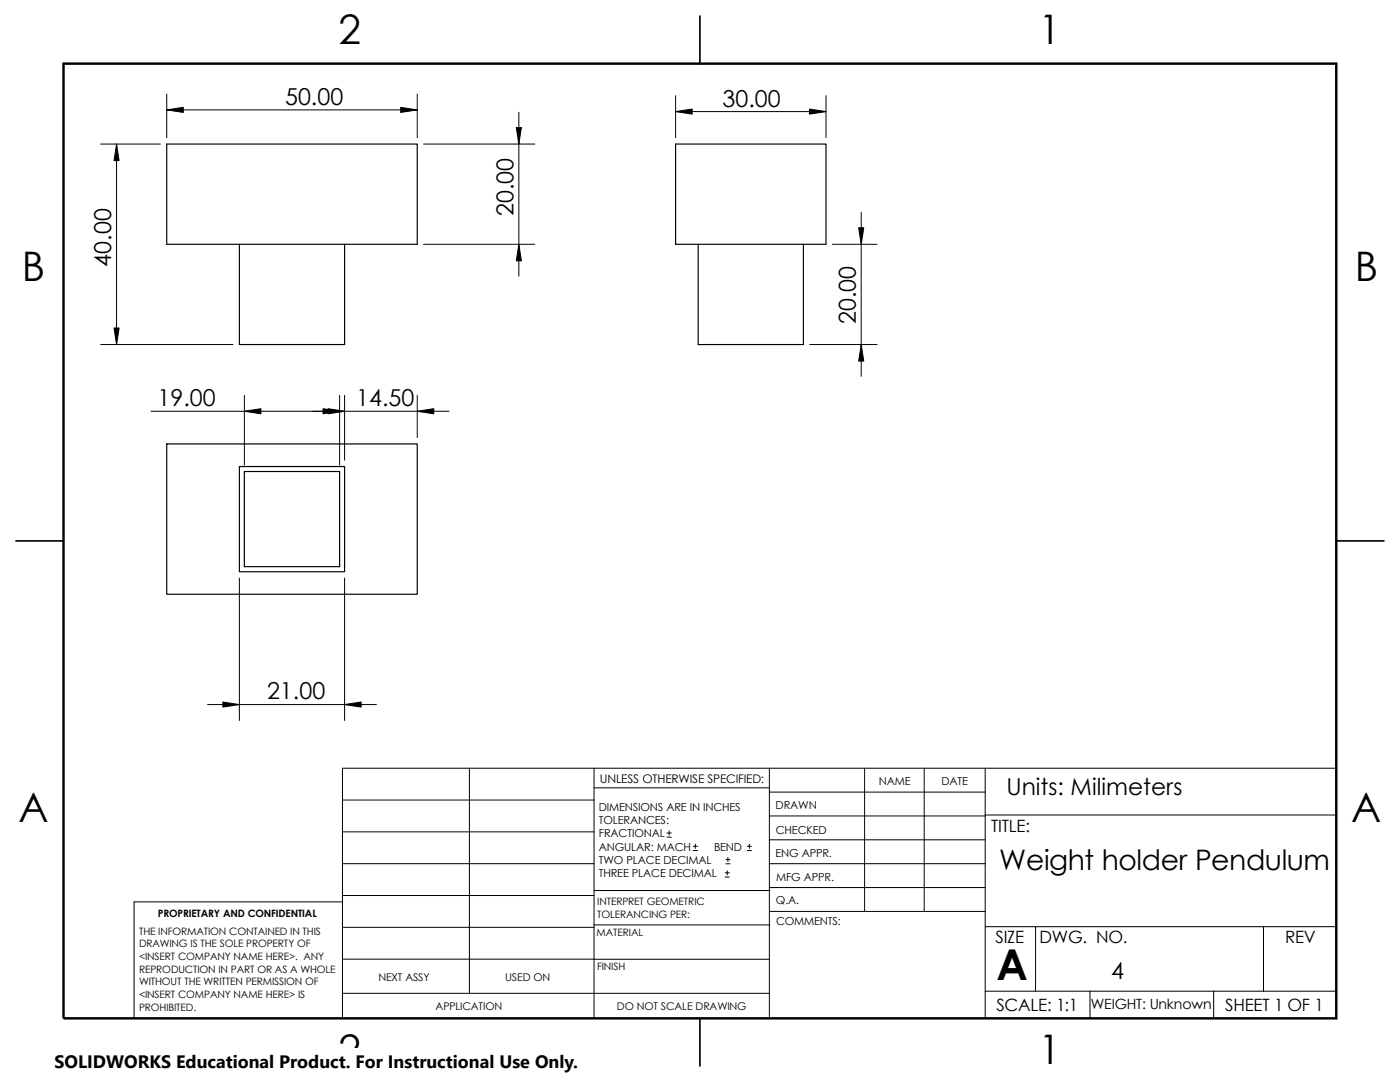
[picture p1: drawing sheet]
<svg xmlns="http://www.w3.org/2000/svg" width="279mm" height="216mm" viewBox="0 0 279 216" stroke-linecap="round" stroke-linejoin="round" font-family="sans-serif">
<defs><g id="words">
<text font-size="8.5" x="198.9" y="195.5">A</text>
<g font-size="8.1">
<text x="67.6" y="8.8">2</text>
<text x="207.3" y="8.8">1</text>
<text x="4.4" y="56.1">B</text>
<text x="270.4" y="56.1">B</text>
<text x="3.7" y="164.1">A</text>
<text x="269.7" y="164.1">A</text>
<text x="67.6" y="212.3">2</text>
<text x="207.3" y="212.3">1</text>
</g>
<text font-size="5.6" x="199.4" y="173.7">Weight holder Pendulum</text>
<g font-size="4.7">
<text x="56.9" y="20.9">50.00</text>
<text x="144.2" y="21.3">30.00</text>
<text x="102.4" y="43.1" transform="rotate(-90 102.4 43.1)">20.00</text>
<text x="22.2" y="53.2" transform="rotate(-90 22.2 53.2)">40.00</text>
<text x="170.8" y="64.6" transform="rotate(-90 170.8 64.6)">20.00</text>
<text x="31.4" y="81">19.00</text>
<text x="71.1" y="81">14.50</text>
<text x="53.3" y="139.6">21.00</text>
<text x="200.9" y="158.7">Units: Milimeters</text>
<text x="221.8" y="195.4">4</text>
</g>
<text font-size="3.6" x="10.9" y="213">SOLIDWORKS Educational Product. For Instructional Use Only.</text>
<g font-size="3.4">
<text x="197.8" y="166">TITLE:</text>
<text x="198.7" y="188.1">SIZE</text>
<text x="207.5" y="188.1">DWG. NO.</text>
<text x="256.5" y="188.2">REV</text>
<text x="198.8" y="201.7">SCALE: 1:1</text>
<text x="244.5" y="201.7">SHEET 1 OF 1</text>
</g>
<text font-size="2.8" x="217.7" y="201.4">WEIGHT: Unknown</text>
<text font-size="2.4" x="119.7" y="156.2">UNLESS OTHERWISE SPECIFIED:</text>
<g font-size="2.2">
<text x="119.5" y="161.8">DIMENSIONS ARE IN INCHES</text>
<text x="154.8" y="161.5">DRAWN</text>
<text x="175.4" y="156.7">NAME</text>
<text x="187.9" y="156.7">DATE</text>
<text x="119.5" y="164.4">TOLERANCES:</text>
<text x="119.5" y="167.1">FRACTIONAL</text>
<text x="154.8" y="166.3">CHECKED</text>
<text x="119.5" y="172.4">TWO PLACE DECIMAL</text>
<text x="119.5" y="169.7">ANGULAR: MACH</text>
<text x="142.5" y="169.7">BEND</text>
<text x="154.8" y="171">ENG APPR.</text>
<text x="119.5" y="175">THREE PLACE DECIMAL</text>
<text x="154.9" y="175.7">MFG APPR.</text>
<text x="154.9" y="180.4">Q.A.</text>
<text x="154.9" y="184.7">COMMENTS:</text>
</g>
<g font-size="2.1">
<text x="75.5" y="195.7">NEXT ASSY</text>
<text x="100.8" y="195.7">USED ON</text>
<text x="86.9" y="201.6">APPLICATION</text>
<text x="123.1" y="201.6">DO NOT SCALE DRAWING</text>
</g>
<g font-size="2">
<text x="31.5" y="182.9">PROPRIETARY AND CONFIDENTIAL</text>
<text x="119.2" y="180.6">INTERPRET GEOMETRIC</text>
<text x="119.2" y="183.1">TOLERANCING PER:</text>
<text x="27.7" y="186.5">THE INFORMATION CONTAINED IN THIS</text>
<text x="27.7" y="189.1">DRAWING IS THE SOLE PROPERTY OF</text>
<text x="27.7" y="191.6">&lt;INSERT COMPANY NAME HERE&gt;. ANY</text>
<text x="119.1" y="186.7">MATERIAL</text>
<text x="27.7" y="194.1">REPRODUCTION IN PART OR AS A WHOLE</text>
<text x="27.7" y="196.6">WITHOUT THE WRITTEN PERMISSION OF</text>
<text x="119.1" y="193.5">FINISH</text>
<text x="27.7" y="201.7">PROHIBITED.</text>
<text x="27.7" y="199.2">&lt;INSERT COMPANY NAME HERE&gt; IS</text>
</g>
</g></defs>
<g fill="none" stroke="#000" stroke-width=".2">
<path d="M33.3 18.8v8.7M83.3 18.8v8.7M134.8 19.1v8.4M164.8 19.1v8.4M20.1 28.7h11.9M23.3 28.7v40M33.3 21.9h50M84.5 28.7h22.2M103.5 22.4v32.7M134.8 22.3h30M84.5 48.7h22.2M166.1 48.7h8.9"/>
<path d="M171.9 42.4v32.7M20.1 68.7h26.4M48.8 78.9v13.9M67.8 78.9v13.9M68.8 78.9v12.9M83.3 78.9v8.4M161.6 68.7h13.4M30.1 82.1h59.5M47.8 115.4v28.4M68.8 115.4v28.4M41.4 140.6h33.7M68.3 159.6h50.3"/>
<path d="M93.7 153.3v44.9M118.6 157.2h34.9M118.6 153.3v49.9M153.5 153.3v49.9M153.5 158.1h43.1M172.6 153.3v28.6M184.4 153.3v28.6M196.6 153.3v49.9M266.7 153.3h-198.4v49.9M68.3 178.7h50.3M68.3 172.3h50.3M68.3 166h50.3"/>
<path d="M68.3 180h-41.5v23.2M118.6 177.7h35M133.1 167h.9M133.1 166.2h.9M133.5 165.8v.8M138.3 169.7h.9M138.3 168.9h.9M138.8 168.4v.9M144.7 175h.8M144.7 174.2h.8M144.9 172.4h.8M144.9 171.5h.8"/>
<path d="M145.1 173.8v.8M145.3 171.1v.8M149.1 169.7h.9M149.1 168.9h.9M149.5 168.4v.9M153.5 167.6h43.1M153.5 162.8h43.1M153.5 172.3h43.1M153.5 177.1h43.1M196.6 162.6h70.1M68.3 198.2h85.2M68.3 191.4h85.2"/>
<path d="M68.3 185h50.3M118.6 184.6h35M153.6 181.9h43M196.6 184.9h70.1M196.6 197.8h70.1M206.7 184.9v12.9M217.5 197.8v5.4M242.2 197.8v5.4M252.2 184.9v12.9"/>
</g>
<path d="M139.7 3.2v9.5M33.3 28.7h50v20h-50zM134.8 28.7h30v20h-30zM47.8 48.7v20h21v-20M139.3 48.7v20h21v-20M33.3 88.6h50v30h-50zM47.8 93.1h21v21h-21zM48.8 94.1h19v19h-19zM3.2 107.9h9.5M266.7 107.9h9.5M139.7 203.2v9.5" fill="none" stroke="#000" stroke-width=".23"/>
<path d="M12.7 12.7h254v190.5h-254z" fill="none" stroke="#000" stroke-width=".49"/>
<g fill="#000" stroke="#000" stroke-width=".2">
<path d="M23.3 28.7l.5 3.3h-1z" fill-rule="evenodd"/>
<path d="M33.3 21.9l3.3-.5v1z" fill-rule="evenodd"/>
<path d="M80 21.4l3.3 .5-3.3 .5z" fill-rule="evenodd"/>
<path d="M103 25.4h1.1l-.6 3.3z" fill-rule="evenodd"/>
<path d="M134.8 22.3l3.3-.5v1z" fill-rule="evenodd"/>
<path d="M161.5 21.8l3.3 .5-3.3 .5z" fill-rule="evenodd"/>
<path d="M103.5 48.7l.6 3.3h-1.1z" fill-rule="evenodd"/>
<path d="M171.4 45.4h1l-.5 3.3z" fill-rule="evenodd"/>
<path d="M22.8 65.4h1l-.5 3.3z" fill-rule="evenodd"/>
<path d="M171.9 68.7l.5 3.4h-1z" fill-rule="evenodd"/>
<path d="M48.8 82.1l3.3-.5v1z" fill-rule="evenodd"/>
<path d="M64.5 81.6l3.3 .5-3.3 .5z" fill-rule="evenodd"/>
<path d="M65.5 81.6l3.3 .5-3.3 .5z" fill-rule="evenodd"/>
<path d="M83.3 82.1l3.3-.5v1z" fill-rule="evenodd"/>
<path d="M44.5 140.1l3.3 .5-3.3 .5z" fill-rule="evenodd"/>
<path d="M68.8 140.6l3.3-.5v1z" fill-rule="evenodd"/>
</g>
<path d="M10.9 209.2h104.7v6.7h-104.7z" fill="#fff"/>
<use href="#words"/>
</svg>
